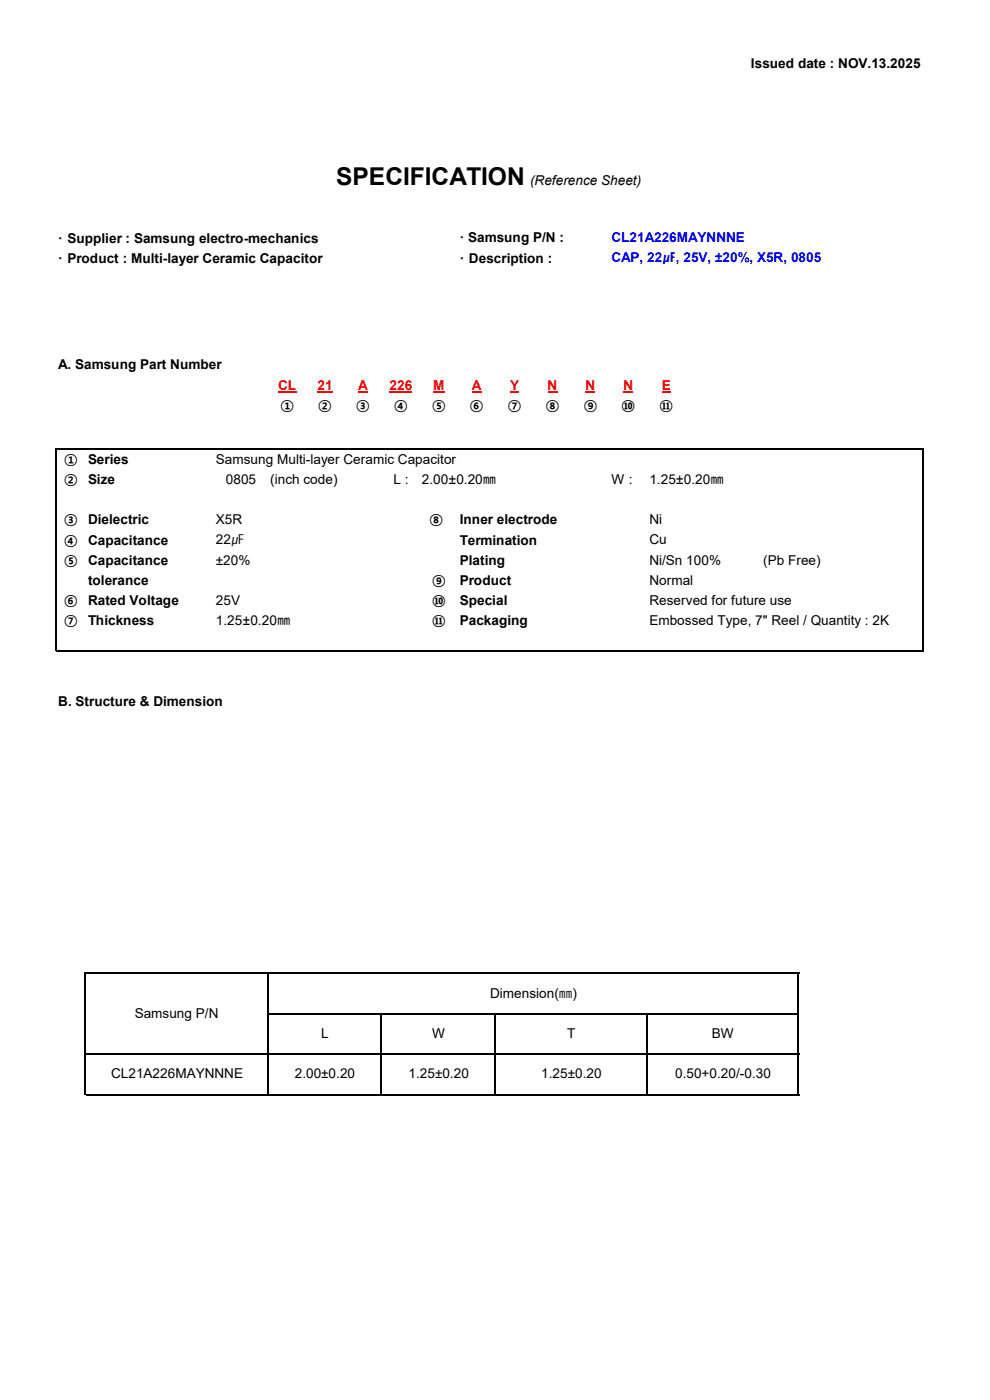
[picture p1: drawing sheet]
<svg xmlns="http://www.w3.org/2000/svg" width="210mm" height="297mm" viewBox="0 0 210 297" stroke-linecap="round" stroke-linejoin="round" font-family="sans-serif">
<defs><g id="words">
<text font-size="5.2" x="71.3" y="39.2">SPECIFICATION</text>
<g font-size="2.9">
<text x="159.3" y="14.4">Issued date : NOV.13.2025</text>
<text x="112.4" y="39.2">(Reference Sheet)</text>
<text x="12.4" y="51.6">· Supplier : Samsung electro-mechanics</text>
<text x="97.5" y="51.3">· Samsung P/N :</text>
<text x="12.4" y="55.8">· Product : Multi-layer Ceramic Capacitor</text>
<text x="97.5" y="55.8">· Description :</text>
<text x="12.4" y="78.4">A. Samsung Part Number</text>
<text x="59.5" y="87.1">①</text>
<text x="67.5" y="87.1">②</text>
<text x="75.6" y="87.1">③</text>
<text x="83.6" y="87.1">④</text>
<text x="91.7" y="87.1">⑤</text>
<text x="99.7" y="87.1">⑥</text>
<text x="107.7" y="87.1">⑦</text>
<text x="115.8" y="87.1">⑧</text>
<text x="123.8" y="87.1">⑨</text>
<text x="131.9" y="87.1">⑩</text>
<text x="139.9" y="87.1">⑪</text>
<text x="13.6" y="98.4">①</text>
<text x="18.7" y="98.4">Series</text>
<text x="45.8" y="98.4">Samsung Multi-layer Ceramic Capacitor</text>
<text x="13.6" y="102.7">②</text>
<text x="18.7" y="102.7">Size</text>
<text x="47.9" y="102.7">0805</text>
<text x="57.3" y="102.7">(inch code)</text>
<text x="83.4" y="102.7">L :</text>
<text x="89.5" y="102.7">2.00±0.20㎜</text>
<text x="129.7" y="102.7">W :</text>
<text x="137.8" y="102.7">1.25±0.20㎜</text>
<text x="13.6" y="111.3">③</text>
<text x="18.7" y="111.3">Dielectric</text>
<text x="45.8" y="111.2">X5R</text>
<text x="91.1" y="111.3">⑧</text>
<text x="97.5" y="111.3">Inner electrode</text>
<text x="137.8" y="111.2">Ni</text>
<text x="13.6" y="115.5">④</text>
<text x="13.6" y="119.8">⑤</text>
<text x="18.7" y="115.5">Capacitance</text>
<text x="18.7" y="119.8">Capacitance</text>
<text x="45.8" y="115.5">22㎌</text>
<text x="45.8" y="119.8">±20%</text>
<text x="97.5" y="115.5">Termination</text>
<text x="97.5" y="119.8">Plating</text>
<text x="137.8" y="115.5">Cu</text>
<text x="137.8" y="119.8">Ni/Sn 100%</text>
<text x="161.9" y="119.8">(Pb Free)</text>
<text x="18.7" y="124.1">tolerance</text>
<text x="91.7" y="124.1">⑨</text>
<text x="97.5" y="124.1">Product</text>
<text x="137.8" y="124">Normal</text>
<text x="13.6" y="128.4">⑥</text>
<text x="18.7" y="128.4">Rated Voltage</text>
<text x="45.8" y="128.3">25V</text>
<text x="91.7" y="128.4">⑩</text>
<text x="97.5" y="128.4">Special</text>
<text x="137.8" y="128.3">Reserved for future use</text>
<text x="13.6" y="132.6">⑦</text>
<text x="18.7" y="132.6">Thickness</text>
<text x="45.8" y="132.6">1.25±0.20㎜</text>
<text x="91.7" y="132.6">⑪</text>
<text x="97.5" y="132.6">Packaging</text>
<text x="137.8" y="132.6">Embossed Type, 7&quot; Reel / Quantity : 2K</text>
<text x="12.4" y="149.7">B. Structure &amp; Dimension</text>
<text x="28.6" y="215.9">Samsung P/N</text>
<text x="104" y="211.7">Dimension(㎜)</text>
<text x="68.2" y="220.2">L</text>
<text x="91.7" y="220.2">W</text>
<text x="120.3" y="220.2">T</text>
<text x="151" y="220.2">BW</text>
<text x="23.6" y="228.8">CL21A226MAYNNNE</text>
<text x="62.5" y="228.8">2.00±0.20</text>
<text x="86.7" y="228.8">1.25±0.20</text>
<text x="114.8" y="228.8">1.25±0.20</text>
<text x="143.2" y="228.8">0.50+0.20/-0.30</text>
</g>
<g font-size="2.9" fill="#00f">
<text x="129.7" y="51.3">CL21A226MAYNNNE</text>
<text x="129.7" y="55.6">CAP, 22㎌, 25V, ±20%, X5R, 0805</text>
</g>
<g font-size="2.9" fill="#f00">
<text x="59" y="82.8">CL</text>
<text x="67.4" y="82.8">21</text>
<text x="76" y="82.8">A</text>
<text x="82.6" y="82.8">226</text>
<text x="91.9" y="82.8">M</text>
<text x="100.1" y="82.8">A</text>
<text x="108.2" y="82.8">Y</text>
<text x="116.2" y="82.8">N</text>
<text x="124.2" y="82.8">N</text>
<text x="132.2" y="82.8">N</text>
<text x="140.4" y="82.8">E</text>
</g>
</g></defs>
<path d="M59 83.2h3.8M67.4 83.2h3.2" fill="none" stroke="#f00" stroke-width=".3"/>
<path d="M76 83.1h2v.3h-2z" fill-rule="evenodd" fill="#f00"/>
<path d="M82.6 83.2h4.9M91.9 83.2h2.4" fill="none" stroke="#f00" stroke-width=".3"/>
<g fill="#f00">
<path d="M100.1 83.1h2v.3h-2z" fill-rule="evenodd"/>
<path d="M108.2 83.1h1.9v.3h-1.9z" fill-rule="evenodd"/>
</g>
<path d="M116.2 83.2h2M124.2 83.2h2.1M132.2 83.2h2.1" fill="none" stroke="#f00" stroke-width=".3"/>
<path d="M140.4 83.1h1.9v.3h-1.9z" fill-rule="evenodd" fill="#f00"/>
<g fill="none" stroke="#000" stroke-width=".25">
<path d="M11.8 95.1v43M11.9 95.2h184.1M195.9 95.4v42.7M11.9 138h184.1M18.1 206.3v26M18.2 206.4h151.3M56.8 206.5v25.8M56.9 215h112.6M80.9 215.1v17.2M105 215.1v17.2M137.2 215.1v17.2M169.4 206.5v25.8"/>
<path d="M18.2 223.6h151.3M18.2 232.2h151.3"/>
</g>
<use href="#words"/>
</svg>
